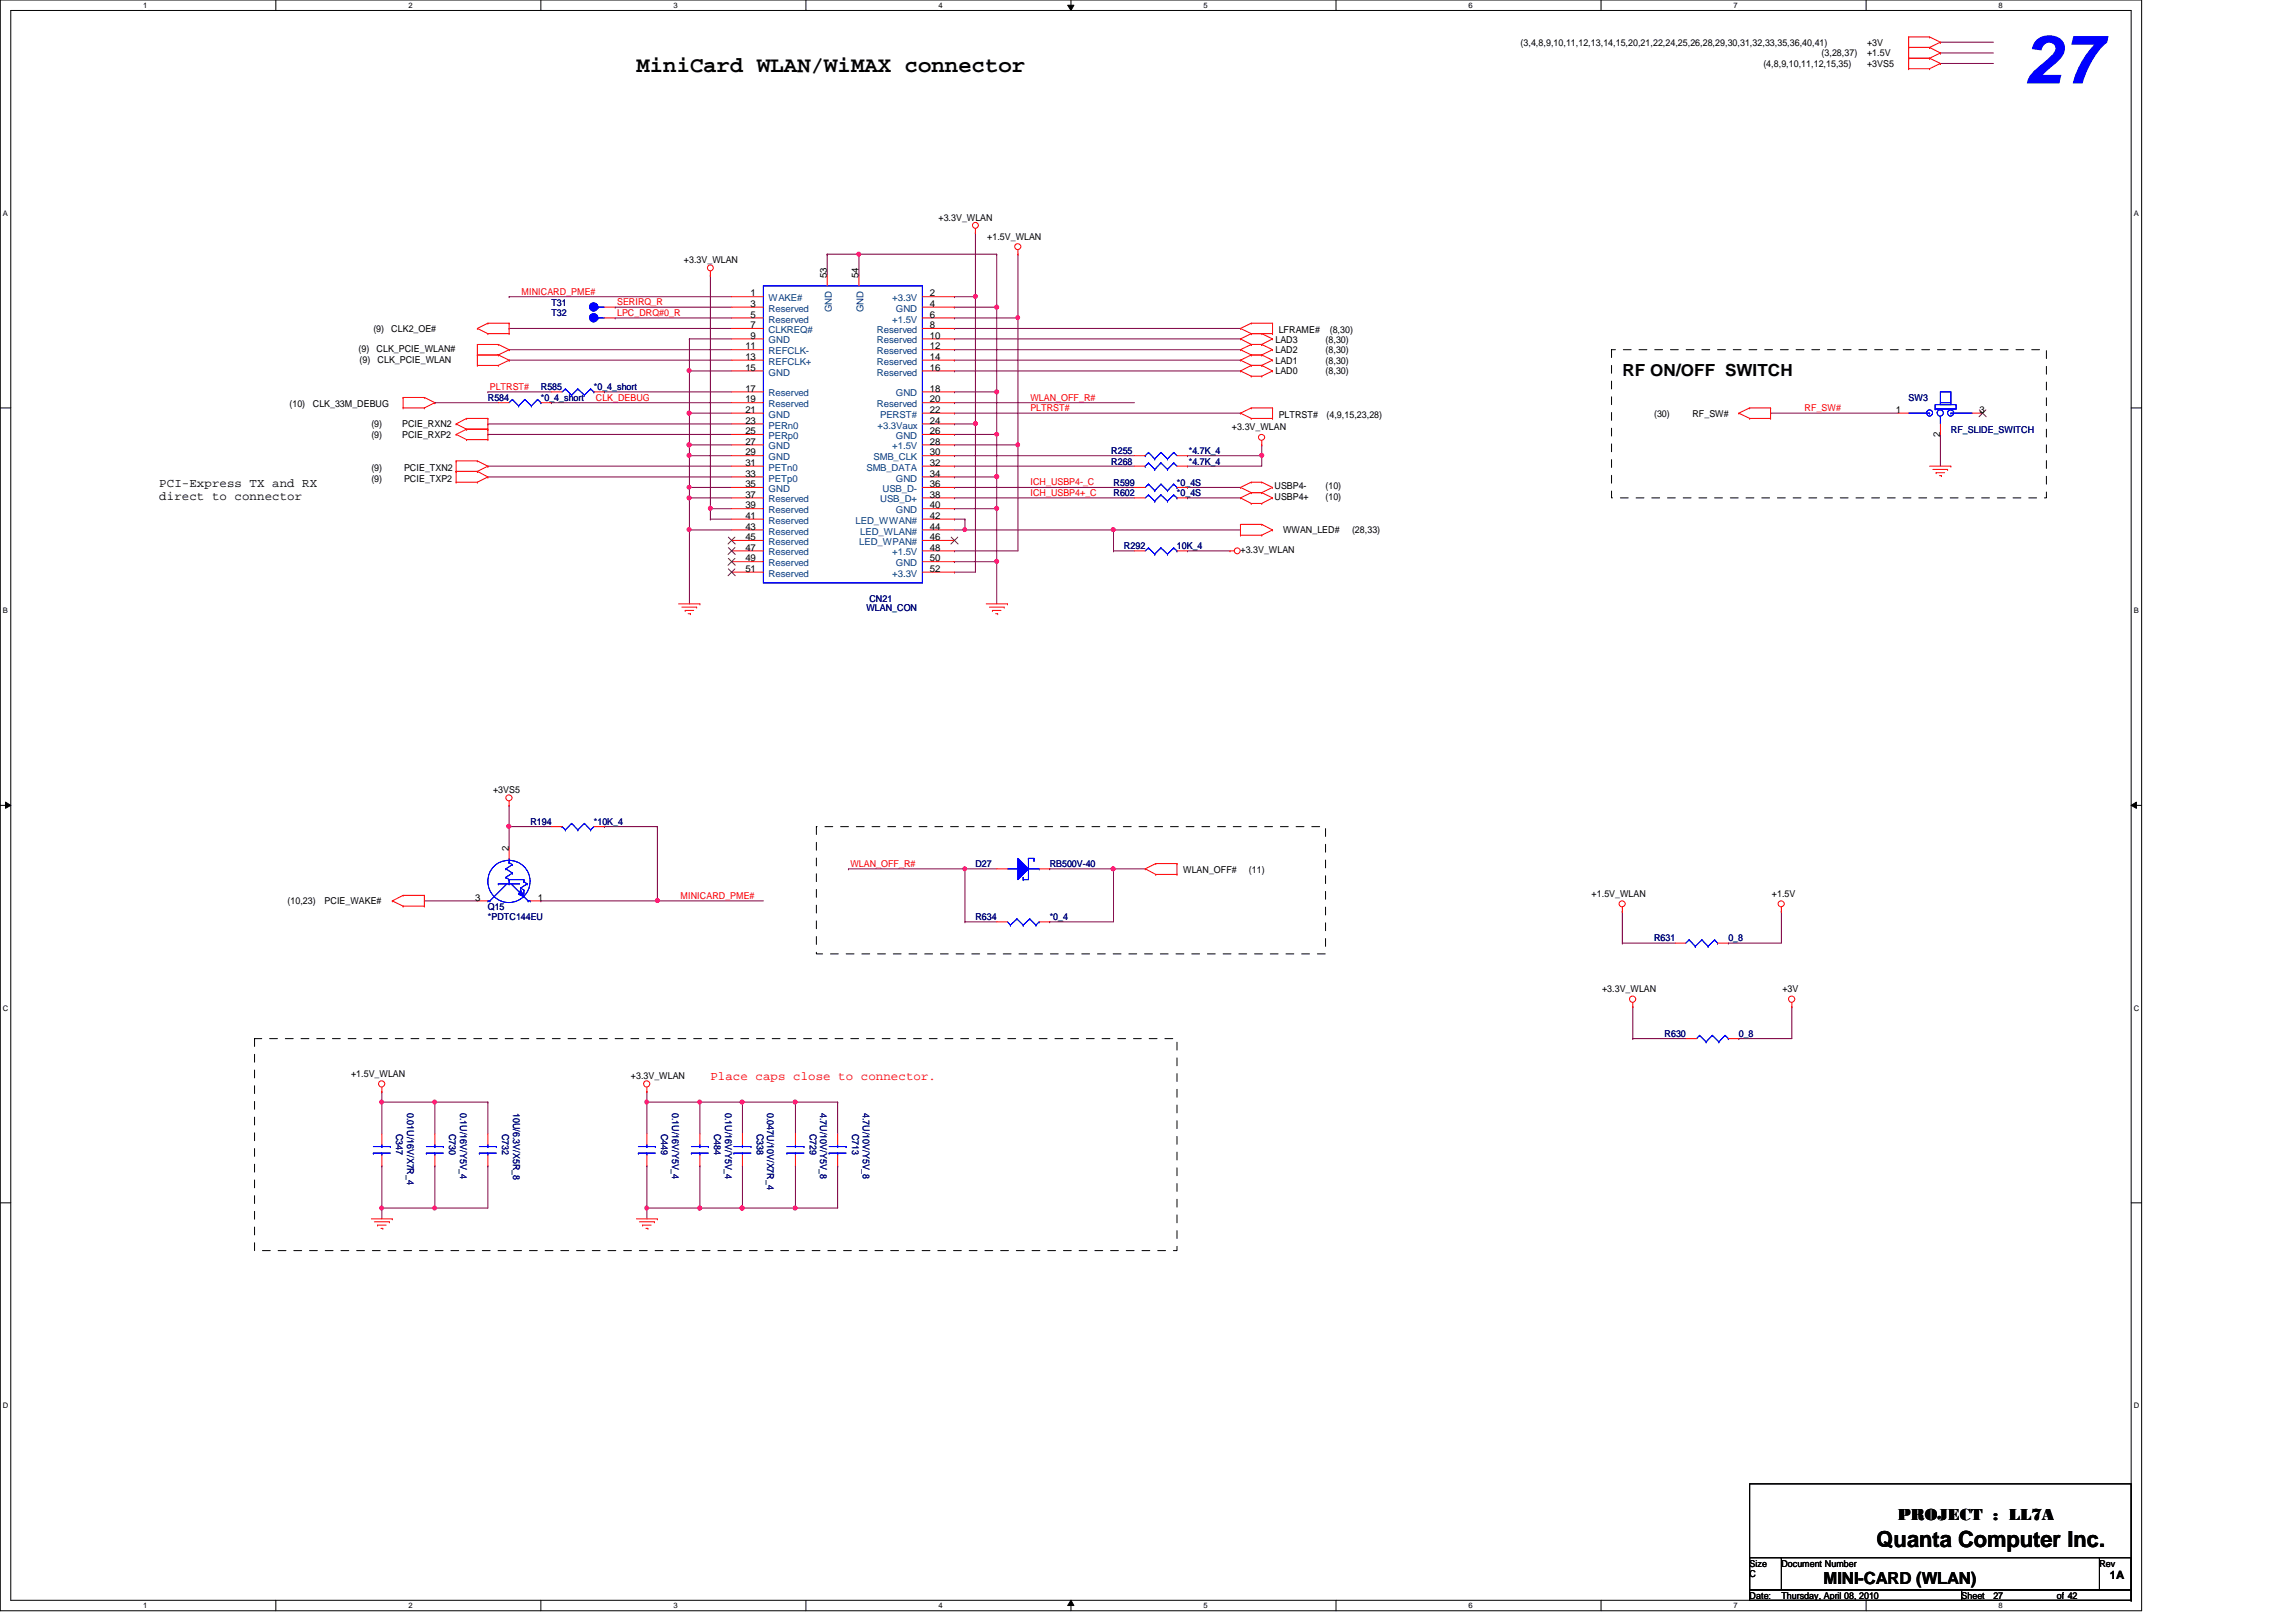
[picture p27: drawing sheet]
<svg xmlns="http://www.w3.org/2000/svg" width="297mm" height="210mm" viewBox="0 0 297 210" stroke-linecap="round" stroke-linejoin="round" font-family="sans-serif">
<defs><g id="words">
<text font-size="8.8" fill="#00f" x="262" y="10.8">27</text>
<g font-size="2.9">
<text x="82.3" y="9.3">MiniCard WLAN/WiMAX connector</text>
<text x="242.8" y="200.2">Quanta Computer Inc.</text>
</g>
<g font-size="2.2">
<text x="209.9" y="48.6">RF ON/OFF SWITCH</text>
<text x="245.5" y="196.7">PROJECT : LL7A</text>
<text x="235.9" y="205">MINI-CARD (WLAN)</text>
</g>
<g font-size="1.6">
<text x="20.6" y="63">PCI-Express TX and RX</text>
<text x="20.6" y="64.7">direct to connector</text>
</g>
<text font-size="1.6" fill="#f00" x="91.9" y="139.8">Place caps close to connector.</text>
<text font-size="1.5" x="273" y="204.3">1A</text>
<g font-size="1.2">
<text x="196.7" y="5.9">(3,4,8,9,10,11,12,13,14,15,20,21,22,24,25,26,28,29,30,31,32,33,35,36,40,41)</text>
<text x="241.6" y="5.9">+3V</text>
<text x="228.1" y="8.7">(4,8,9,10,11,12,15,35)</text>
<text x="235.7" y="7.3">(3,28,37)</text>
<text x="241.6" y="7.3">+1.5V</text>
<text x="241.6" y="8.7">+3VS5</text>
<text x="121.4" y="28.6">+3.3V_WLAN</text>
<text x="88.5" y="34">+3.3V_WLAN</text>
<text x="127.7" y="31">+1.5V_WLAN</text>
<text x="97.1" y="41.1">5</text>
<text x="97.1" y="39.7">3</text>
<text x="97.1" y="38.4">1</text>
<text x="107" y="36" transform="rotate(-90 107 36)">53</text>
<text x="111.1" y="36" transform="rotate(-90 111.1 36)">54</text>
<text x="120.3" y="41.1">6</text>
<text x="120.3" y="39.7">4</text>
<text x="120.3" y="38.4">2</text>
<text x="46.4" y="45.6">(9)</text>
<text x="46.5" y="46.9">(9)</text>
<text x="48.3" y="43">(9)</text>
<text x="48.7" y="45.6">CLK_PCIE_WLAN#</text>
<text x="48.8" y="46.9">CLK_PCIE_WLAN</text>
<text x="50.6" y="43">CLK2_OE#</text>
<text x="96.4" y="48">15</text>
<text x="96.4" y="46.6">13</text>
<text x="96.4" y="45.2">11</text>
<text x="97.1" y="43.8">9</text>
<text x="97.1" y="42.5">7</text>
<text x="120.3" y="48">16</text>
<text x="120.3" y="46.6">14</text>
<text x="120.3" y="45.2">12</text>
<text x="120.3" y="43.8">10</text>
<text x="120.3" y="42.5">8</text>
<text x="165" y="44.3">LAD3</text>
<text x="165" y="45.7">LAD2</text>
<text x="165" y="47.1">LAD1</text>
<text x="165.4" y="43.1">LFRAME#</text>
<text x="171.5" y="44.3">(8,30)</text>
<text x="171.5" y="45.7">(8,30)</text>
<text x="171.5" y="47.1">(8,30)</text>
<text x="172" y="43.1">(8,30)</text>
<text x="37.5" y="52.7">(10)</text>
<text x="40.5" y="52.7">CLK_33M_DEBUG</text>
<text x="96.4" y="53.4">21</text>
<text x="96.4" y="52.1">19</text>
<text x="96.4" y="50.7">17</text>
<text x="120.3" y="53.4">22</text>
<text x="120.3" y="52.1">20</text>
<text x="120.3" y="50.7">18</text>
<text x="165" y="48.4">LAD0</text>
<text x="171.5" y="48.4">(8,30)</text>
<text x="214" y="53.9">(30)</text>
<text x="218.9" y="53.9">RF_SW#</text>
<text x="245.3" y="53.4">1</text>
<text x="256.1" y="53.4">3</text>
<text x="48" y="56.7">(9)</text>
<text x="48" y="55.3">(9)</text>
<text x="52" y="56.7">PCIE_RXP2</text>
<text x="52" y="55.3">PCIE_RXN2</text>
<text x="96.4" y="58.9">29</text>
<text x="96.4" y="57.5">27</text>
<text x="96.4" y="56.2">25</text>
<text x="96.4" y="54.8">23</text>
<text x="120.3" y="58.9">30</text>
<text x="120.3" y="57.5">28</text>
<text x="120.3" y="56.2">26</text>
<text x="120.3" y="54.8">24</text>
<text x="159.4" y="55.7">+3.3V_WLAN</text>
<text x="165.4" y="54.1">PLTRST#</text>
<text x="171.6" y="54.1">(4,9,15,23,28)</text>
<text x="251" y="56.5" transform="rotate(-90 251 56.5)">2</text>
<text x="48" y="62.3">(9)</text>
<text x="48" y="60.9">(9)</text>
<text x="52.3" y="62.3">PCIE_TXP2</text>
<text x="52.3" y="60.9">PCIE_TXN2</text>
<text x="96.4" y="65.8">39</text>
<text x="96.4" y="64.4">37</text>
<text x="96.4" y="63">35</text>
<text x="96.4" y="61.7">33</text>
<text x="96.4" y="60.3">31</text>
<text x="120.3" y="65.8">40</text>
<text x="120.3" y="64.4">38</text>
<text x="120.3" y="63">36</text>
<text x="120.3" y="61.7">34</text>
<text x="120.3" y="60.3">32</text>
<text x="164.9" y="63.2">USBP4-</text>
<text x="164.9" y="64.6">USBP4+</text>
<text x="171.5" y="64.6">(10)</text>
<text x="171.5" y="63.2">(10)</text>
<text x="96.4" y="71.2">47</text>
<text x="96.4" y="69.9">45</text>
<text x="96.4" y="68.5">43</text>
<text x="96.4" y="67.1">41</text>
<text x="120.3" y="71.2">48</text>
<text x="120.3" y="69.9">46</text>
<text x="120.3" y="68.5">44</text>
<text x="120.3" y="67.1">42</text>
<text x="160.5" y="71.6">+3.3V_WLAN</text>
<text x="166" y="69">WWAN_LED#</text>
<text x="174.9" y="69">(28,33)</text>
<text x="96.4" y="74">51</text>
<text x="96.4" y="72.6">49</text>
<text x="120.3" y="74">52</text>
<text x="120.3" y="72.6">50</text>
<text x="63.8" y="102.6">+3VS5</text>
<text x="65.8" y="110.1" transform="rotate(-90 65.8 110.1)">2</text>
<text x="153.1" y="113">WLAN_OFF#</text>
<text x="161.6" y="113">(11)</text>
<text x="37.2" y="117">(10,23)</text>
<text x="42" y="117">PCIE_WAKE#</text>
<text x="61.5" y="116.5">3</text>
<text x="69.6" y="116.5">1</text>
<text x="205.9" y="116.1">+1.5V_WLAN</text>
<text x="229.2" y="116.1">+1.5V</text>
<text x="207.3" y="128.4">+3.3V_WLAN</text>
<text x="230.6" y="128.4">+3V</text>
<text x="45.4" y="139.4">+1.5V_WLAN</text>
<text x="81.6" y="139.7">+3.3V_WLAN</text>
<text x="226.4" y="202.7">Size</text>
<text x="230.5" y="202.7">Document Number</text>
<text x="271.6" y="202.7">Rev</text>
<text x="226.4" y="206.9">Date:</text>
<text x="226.4" y="204.1">C</text>
<text x="230.5" y="206.9">Thursday, April 08, 2010</text>
<text x="253.8" y="206.9">Sheet</text>
<text x="257.9" y="206.9">27</text>
<text x="266.1" y="206.9">of 42</text>
</g>
<g font-size="1.2" fill="#f00">
<text x="67.5" y="38.1">MINICARD_PME#</text>
<text x="79.8" y="39.5">SERIRQ_R</text>
<text x="79.8" y="40.9">LPC_DRQ#0_R</text>
<text x="63.4" y="50.5">PLTRST#</text>
<text x="77.1" y="51.9">CLK_DEBUG</text>
<text x="133.3" y="53.2">PLTRST#</text>
<text x="133.3" y="51.9">WLAN_OFF_R#</text>
<text x="233.5" y="53.2">RF_SW#</text>
<text x="133.3" y="64.2">ICH_USBP4+_C</text>
<text x="133.3" y="62.8">ICH_USBP4-_C</text>
<text x="110" y="112.2">WLAN_OFF_R#</text>
<text x="88.1" y="116.3">MINICARD_PME#</text>
</g>
<g font-size="1.2" fill="#000080">
<text x="71.3" y="40.9">T32</text>
<text x="71.3" y="39.5">T31</text>
<text x="63.1" y="51.9">R584</text>
<text x="70" y="51.9">*0_4_short</text>
<text x="70" y="50.5">R585</text>
<text x="76.8" y="50.5">*0_4_short</text>
<text x="246.9" y="51.9">SW3</text>
<text x="143.8" y="58.7">R255</text>
<text x="153.8" y="58.7">*4.7K_4</text>
<text x="252.4" y="56">RF_SLIDE_SWITCH</text>
<text x="143.8" y="60.1">R268</text>
<text x="144.1" y="62.9">R599</text>
<text x="144.1" y="64.2">R602</text>
<text x="152.3" y="62.9">*0_4S</text>
<text x="152.3" y="64.2">*0_4S</text>
<text x="153.8" y="60.1">*4.7K_4</text>
<text x="145.4" y="71.1">R292</text>
<text x="152.3" y="71.1">10K_4</text>
<text x="112.5" y="77.9">CN21</text>
<text x="112.1" y="79">WLAN_CON</text>
<text x="68.6" y="106.7">R194</text>
<text x="76.8" y="106.7">*10K_4</text>
<text x="126.2" y="112.2">D27</text>
<text x="135.8" y="112.2">RB500V-40</text>
<text x="63.1" y="117.7">Q15</text>
<text x="63.1" y="119.1">*PDTC144EU</text>
<text x="126.2" y="119.1">R634</text>
<text x="135.8" y="119.1">*0_4</text>
<text x="214" y="121.8">R631</text>
<text x="223.6" y="121.8">0_8</text>
<text x="215.3" y="134.2">R630</text>
<text x="225" y="134.2">0_8</text>
<text x="51.3" y="146.7" transform="rotate(90 51.3 146.7)">C347</text>
<text x="52.7" y="144" transform="rotate(90 52.7 144)">0.01U/16V/X7R_4</text>
<text x="58.1" y="146.7" transform="rotate(90 58.1 146.7)">C730</text>
<text x="59.5" y="144" transform="rotate(90 59.5 144)">0.1U/16V/Y5V_4</text>
<text x="65" y="146.7" transform="rotate(90 65 146.7)">C732</text>
<text x="66.4" y="144" transform="rotate(90 66.4 144)">10U/6.3V/X5R_8</text>
<text x="85.6" y="146.7" transform="rotate(90 85.6 146.7)">C449</text>
<text x="86.9" y="144" transform="rotate(90 86.9 144)">0.1U/16V/Y5V_4</text>
<text x="92.4" y="146.7" transform="rotate(90 92.4 146.7)">C484</text>
<text x="93.8" y="144" transform="rotate(90 93.8 144)">0.1U/16V/Y5V_4</text>
<text x="97.9" y="146.7" transform="rotate(90 97.9 146.7)">C338</text>
<text x="99.3" y="144" transform="rotate(90 99.3 144)">0.047U/10V/X7R_4</text>
<text x="104.8" y="146.7" transform="rotate(90 104.8 146.7)">C729</text>
<text x="106.1" y="144" transform="rotate(90 106.1 144)">4.7U/10V/Y5V_8</text>
<text x="110.2" y="146.7" transform="rotate(90 110.2 146.7)">C713</text>
<text x="111.6" y="144" transform="rotate(90 111.6 144)">4.7U/10V/Y5V_8</text>
</g>
<g font-size="1.2" fill="#004080">
<text x="99.4" y="41.7">Reserved</text>
<text x="99.4" y="40.3">Reserved</text>
<text x="99.4" y="39">WAKE#</text>
<text x="107.6" y="40.4" transform="rotate(-90 107.6 40.4)">GND</text>
<text x="111.7" y="40.4" transform="rotate(-90 111.7 40.4)">GND</text>
<text x="115.4" y="41.7">+1.5V</text>
<text x="115.4" y="39">+3.3V</text>
<text x="115.9" y="40.3">GND</text>
<text x="99.4" y="47.2">REFCLK+</text>
<text x="99.4" y="45.8">REFCLK-</text>
<text x="99.4" y="44.4">GND</text>
<text x="99.4" y="43.1">CLKREQ#</text>
<text x="113.5" y="47.2">Reserved</text>
<text x="113.5" y="45.8">Reserved</text>
<text x="113.5" y="44.4">Reserved</text>
<text x="113.5" y="43.1">Reserved</text>
<text x="99.4" y="52.7">Reserved</text>
<text x="99.4" y="51.3">Reserved</text>
<text x="99.4" y="48.6">GND</text>
<text x="113.5" y="52.7">Reserved</text>
<text x="113.5" y="48.6">Reserved</text>
<text x="115.9" y="51.3">GND</text>
<text x="99.4" y="59.6">GND</text>
<text x="99.4" y="58.2">GND</text>
<text x="99.4" y="56.8">PERp0</text>
<text x="99.4" y="55.5">PERn0</text>
<text x="99.4" y="54.1">GND</text>
<text x="113" y="59.6">SMB_CLK</text>
<text x="113.5" y="55.5">+3.3Vaux</text>
<text x="113.9" y="54.1">PERST#</text>
<text x="115.4" y="58.2">+1.5V</text>
<text x="115.9" y="56.8">GND</text>
<text x="99.4" y="65">Reserved</text>
<text x="99.4" y="63.7">GND</text>
<text x="99.4" y="62.3">PETp0</text>
<text x="99.4" y="60.9">PETn0</text>
<text x="112.1" y="60.9">SMB_DATA</text>
<text x="113.9" y="65">USB_D+</text>
<text x="114.2" y="63.7">USB_D-</text>
<text x="115.9" y="62.3">GND</text>
<text x="99.4" y="71.9">Reserved</text>
<text x="99.4" y="70.5">Reserved</text>
<text x="99.4" y="69.2">Reserved</text>
<text x="99.4" y="67.8">Reserved</text>
<text x="99.4" y="66.4">Reserved</text>
<text x="110.7" y="67.8">LED_WWAN#</text>
<text x="111.2" y="70.5">LED_WPAN#</text>
<text x="111.3" y="69.2">LED_WLAN#</text>
<text x="115.4" y="71.9">+1.5V</text>
<text x="115.9" y="66.4">GND</text>
<text x="99.4" y="74.6">Reserved</text>
<text x="99.4" y="73.3">Reserved</text>
<text x="115.4" y="74.6">+3.3V</text>
<text x="115.9" y="73.3">GND</text>
</g>
<g font-size="1">
<text x="18.5" y="1">1</text>
<text x="52.8" y="1">2</text>
<text x="87.1" y="1">3</text>
<text x="121.4" y="1">4</text>
<text x="155.7" y="1">5</text>
<text x="190" y="1">6</text>
<text x="224.3" y="1">7</text>
<text x="258.6" y="1">8</text>
<text x=".4" y="27.9">A</text>
<text x="276.1" y="27.9">A</text>
<text x=".4" y="79.4">B</text>
<text x="276.1" y="79.4">B</text>
<text x=".4" y="130.8">C</text>
<text x="276.1" y="130.8">C</text>
<text x=".4" y="182.2">D</text>
<text x="276.1" y="182.2">D</text>
<text x="18.5" y="208.1">1</text>
<text x="52.8" y="208.1">2</text>
<text x="87.1" y="208.1">3</text>
<text x="121.4" y="208.1">4</text>
<text x="155.7" y="208.1">5</text>
<text x="190" y="208.1">6</text>
<text x="224.3" y="208.1">7</text>
<text x="258.6" y="208.1">8</text>
</g>
</g></defs>
<path d="M0 0h277.1v208.4h-277.1zM1.4 1.4h274.3v205.7h-274.3z" fill="none" stroke="#000" stroke-width=".13"/>
<g fill="#fff">
<path d="M18.5 .1h.6v1.1h-.6z"/>
<path d="M18.5 207.2h.6v1.1h-.6z"/>
</g>
<path d="M35.7 0v1.4M35.7 207.1v1.3" fill="none" stroke="#000" stroke-width=".13"/>
<g fill="#fff">
<path d="M52.8 .1h.6v1.1h-.6z"/>
<path d="M52.8 207.2h.6v1.1h-.6z"/>
</g>
<path d="M70 0v1.4M70 207.1v1.3" fill="none" stroke="#000" stroke-width=".13"/>
<g fill="#fff">
<path d="M87.1 .1h.6v1.1h-.6z"/>
<path d="M87.1 207.2h.6v1.1h-.6z"/>
</g>
<path d="M104.3 0v1.4M104.3 207.1v1.3" fill="none" stroke="#000" stroke-width=".13"/>
<g fill="#fff">
<path d="M121.4 .1h.6v1.1h-.6z"/>
<path d="M121.4 207.2h.6v1.1h-.6z"/>
</g>
<path d="M138.1 .7h.8l-.3 .7zM138.6 0v1.4M138.6 207.1l.3 .7h-.8zM138.6 207.1v1.3" fill="none" stroke="#000" stroke-width=".13"/>
<path d="M138.1 .7h.8l-.3 .7zM138.6 207.1l.3 .7h-.8z" fill="#000"/>
<g fill="#fff">
<path d="M155.7 .1h.5v1.1h-.5z"/>
<path d="M155.7 207.2h.5v1.1h-.5z"/>
</g>
<path d="M172.8 0v1.4M172.8 207.1v1.3" fill="none" stroke="#000" stroke-width=".13"/>
<g fill="#fff">
<path d="M190 .1h.5v1.1h-.5z"/>
<path d="M190 207.2h.5v1.1h-.5z"/>
</g>
<path d="M207.1 0v1.4M207.1 207.1v1.3" fill="none" stroke="#000" stroke-width=".13"/>
<g fill="#fff">
<path d="M224.3 .1h.5v1.1h-.5z"/>
<path d="M224.3 207.2h.5v1.1h-.5z"/>
</g>
<path d="M241.4 0v1.4M241.4 207.1v1.3" fill="none" stroke="#000" stroke-width=".13"/>
<g fill="#fff">
<path d="M258.6 .1h.5v1.1h-.5z"/>
<path d="M258.6 207.2h.5v1.1h-.5z"/>
<path d="M.4 27.1h.6v1.1h-.6z"/>
<path d="M276.1 27.1h.6v1.1h-.6z"/>
<path d="M.4 78.5h.6v1.1h-.6z"/>
<path d="M276.1 78.5h.6v1.1h-.6z"/>
</g>
<path d="M0 52.8h1.4M275.7 52.8h1.4" fill="none" stroke="#000" stroke-width=".13"/>
<g fill="#fff">
<path d="M.4 129.9h.7v1.1h-.7z"/>
<path d="M276.1 129.9h.7v1.1h-.7z"/>
</g>
<path d="M0 104.2h1.4M.7 103.8l.7 .4-.7 .4zM275.7 104.2l.7-.4v.8zM275.7 104.2h1.4" fill="none" stroke="#000" stroke-width=".13"/>
<path d="M.7 103.8l.7 .4-.7 .4zM275.7 104.2l.7-.4v.8z" fill="#000"/>
<g fill="#fff">
<path d="M.4 181.4h.7v1.1h-.7z"/>
<path d="M276.1 181.4h.7v1.1h-.7z"/>
</g>
<path d="M0 155.7h1.4M275.7 155.7h1.4" fill="none" stroke="#000" stroke-width=".13"/>
<g fill="none" stroke="#800040" stroke-width=".13">
<path d="M56.3 52.1h.1M56.3 52.1h8.2M63.1 50.7h.1M63.1 54.9h.1M63.1 50.7h8.2M63.1 54.9h31.6M65.9 42.5h.1M65.9 42.5h28.8M71.3 52.1h.1M71.3 52.1h23.4M78.2 50.7h.1M78.2 50.7h16.5"/>
<path d="M123.5 53.5h.1M123.5 53.5h37M63.1 61.7h.1M63.1 60.3h.1M63.1 61.7h31.6M63.1 60.3h31.6M123.5 72.7h.1M123.5 72.7h5.4M144.1 68.6h.1M144.1 68.6h16.4"/>
</g>
<circle cx="144" cy="68.5" r=".26" fill="#f0f"/>
<circle cx="144" cy="68.5" r=".26" fill="none" stroke="#f0f" stroke-width=".13"/>
<path d="M63.1 56.2h.1M63.1 56.2h31.6M123.5 61.7h.1M123.5 61.7h5.4M128.9 72.7h.1M128.9 72.7v5.4" fill="none" stroke="#800040" stroke-width=".13"/>
<circle cx="128.9" cy="72.6" r=".26" fill="#f0f"/>
<circle cx="128.9" cy="72.6" r=".26" fill="none" stroke="#f0f" stroke-width=".13"/>
<path d="M123.5 38.4h.1M126.2 30.1h.1M126.2 30.1v8.3h-2.7M89.2 48h.1M89.2 48h5.5M89.2 64.4h.1M89.2 64.4v4.2" fill="none" stroke="#800040" stroke-width=".13"/>
<circle cx="89.1" cy="64.4" r=".26" fill="#f0f"/>
<circle cx="89.1" cy="64.4" r=".26" fill="none" stroke="#f0f" stroke-width=".13"/>
<path d="M65.9 46.6h.1M65.9 45.3h.1M65.9 46.6h28.8M65.9 45.3h28.8M89.2 43.9h.1M89.2 43.9v4.1M128.9 65.8h.1M128.9 65.8v6.9" fill="none" stroke="#800040" stroke-width=".13"/>
<circle cx="128.9" cy="65.8" r=".26" fill="#f0f"/>
<circle cx="128.9" cy="65.8" r=".26" fill="none" stroke="#f0f" stroke-width=".13"/>
<path d="M89.2 57.6h.1M89.2 57.6v1.4" fill="none" stroke="#800040" stroke-width=".13"/>
<circle cx="89.1" cy="57.6" r=".26" fill="#f0f"/>
<circle cx="89.1" cy="57.6" r=".26" fill="none" stroke="#f0f" stroke-width=".13"/>
<path d="M131.7 32.9h.1M131.7 32.9v8.2M89.2 59h.1M89.2 59v4.1M89.2 68.6h.1M89.2 68.6h5.5" fill="none" stroke="#800040" stroke-width=".13"/>
<circle cx="89.1" cy="68.5" r=".26" fill="#f0f"/>
<circle cx="89.1" cy="68.5" r=".26" fill="none" stroke="#f0f" stroke-width=".13"/>
<path d="M123.5 39.8h.1M123.5 39.8h5.4M123.5 52.1h.1M123.5 50.7h.1M123.5 52.1h23.3M123.5 50.7h5.4M128.9 50.7h.1M128.9 50.7v5.5" fill="none" stroke="#800040" stroke-width=".13"/>
<circle cx="128.9" cy="50.7" r=".26" fill="#f0f"/>
<circle cx="128.9" cy="50.7" r=".26" fill="none" stroke="#f0f" stroke-width=".13"/>
<path d="M123.5 41.1h.1M123.5 57.6h.1M123.5 41.1h8.2M123.5 57.6h8.2M128.9 56.2h.1M128.9 56.2v5.5M131.7 57.6h.1M131.7 57.6v13.7h-8.2M123.5 71.3h.1M123.5 74h.1M123.5 74h2.7" fill="none" stroke="#800040" stroke-width=".13"/>
<circle cx="128.9" cy="61.7" r=".26" fill="#f0f"/>
<circle cx="128.9" cy="61.7" r=".26" fill="none" stroke="#f0f" stroke-width=".13"/>
<circle cx="128.9" cy="56.2" r=".25" fill="#f0f"/>
<circle cx="128.9" cy="56.2" r=".25" fill="none" stroke="#f0f" stroke-width=".13"/>
<path d="M123.5 56.2h.1M123.5 56.2h5.4M89.2 63.1h.1M89.2 63.1h5.5" fill="none" stroke="#800040" stroke-width=".13"/>
<circle cx="89.2" cy="63" r=".25" fill="#f0f"/>
<circle cx="89.2" cy="63" r=".25" fill="none" stroke="#f0f" stroke-width=".13"/>
<path d="M89.2 59h.1M89.2 59h5.5" fill="none" stroke="#800040" stroke-width=".13"/>
<circle cx="89.1" cy="58.9" r=".26" fill="#f0f"/>
<circle cx="89.1" cy="58.9" r=".26" fill="none" stroke="#f0f" stroke-width=".13"/>
<path d="M89.2 57.6h.1M89.2 53.5h.1M89.2 57.6h5.5M89.2 53.5v4.1M89.2 53.5h5.5M89.2 68.6h.1M89.2 68.6v9.5" fill="none" stroke="#800040" stroke-width=".13"/>
<circle cx="89.1" cy="57.6" r=".26" fill="#f0f"/>
<circle cx="89.1" cy="57.6" r=".26" fill="none" stroke="#f0f" stroke-width=".13"/>
<path d="M65.9 38.4h.1M65.9 38.4h28.8M89.2 43.9h.1M89.2 43.9h5.5M123.5 59h.1M123.5 59h23.3M123.5 60.3h.1M123.5 60.3h23.3M144.1 112.4h.1M144.1 112.4v6.9" fill="none" stroke="#800040" stroke-width=".13"/>
<circle cx="144" cy="112.4" r=".26" fill="#f0f"/>
<circle cx="144" cy="112.4" r=".26" fill="none" stroke="#f0f" stroke-width=".13"/>
<path d="M124.8 112.4h.1M124.8 119.3h.1M124.8 112.4h4.1M124.8 119.3h4.1M124.8 112.4v6.9M135.8 112.4h.1M135.8 112.4h12.4M144.1 112.4h.1" fill="none" stroke="#800040" stroke-width=".13"/>
<path d="M124.6 112.2h.2l.2 .1v.3l-.2 .1-.2-.1z" fill-rule="evenodd" fill="#f0f"/>
<path d="M124.6 112.2h.2l.2 .1v.3l-.2 .1-.2-.1z" fill="none" stroke="#f0f" stroke-width=".13"/>
<path d="M124.8 68.6h.1M124.8 68.6h19.3M144.1 68.6h.1M144.1 71.3h.1M144.1 68.6v2.7M144.1 71.3h2.7M153.6 71.3h.1M153.6 71.3h5.5M109.8 112.4h.1M109.8 112.4h15M135.8 119.3h.1M135.8 119.3h8.3" fill="none" stroke="#800040" stroke-width=".13"/>
<path d="M124.6 68.3h.2l.2 .1v.3l-.2 .1-.2-.1z" fill-rule="evenodd" fill="#f0f"/>
<path d="M124.6 68.3h.2l.2 .1v.3l-.2 .1-.2-.1z" fill="none" stroke="#f0f" stroke-width=".13"/>
<g fill="none" stroke="#800040" stroke-width=".13">
<path d="M123.5 54.9h.1M123.5 54.9h2.7M126.2 54.9h.1M126.2 54.9v19.1M123.5 64.4h.1M123.5 63.1h.1M123.5 65.8h.1M123.5 64.4h23.3M123.5 63.1h23.3M128.9 61.7h.1M128.9 61.7v4.1h-5.4M153.6 63.1h.1"/>
<path d="M153.6 64.4h.1M153.6 64.4h6.9M153.6 63.1h6.9"/>
</g>
<circle cx="128.9" cy="61.7" r=".26" fill="#f0f"/>
<circle cx="128.9" cy="61.7" r=".26" fill="none" stroke="#f0f" stroke-width=".13"/>
<path d="M251 6.9h.1M251 5.5h.1M251 8.2h.1M251 6.9h6.9M251 5.5h6.9M251 8.2h6.9M89.2 64.4h.1M89.2 63.1h.1M89.2 64.4h5.5M89.2 63.1v1.3M85 116.6h.1M85 116.6h13.8" fill="none" stroke="#800040" stroke-width=".13"/>
<circle cx="85" cy="116.5" r=".26" fill="#f0f"/>
<circle cx="85" cy="116.5" r=".26" fill="none" stroke="#f0f" stroke-width=".13"/>
<path d="M54.9 116.6h.1M54.9 116.6h6.9M65.9 107h.1M65.9 107h5.4M65.9 107v2.7M78.2 107h.1M78.2 107h6.8" fill="none" stroke="#800040" stroke-width=".13"/>
<circle cx="65.8" cy="106.9" r=".26" fill="#f0f"/>
<circle cx="65.8" cy="106.9" r=".26" fill="none" stroke="#f0f" stroke-width=".13"/>
<path d="M153.6 59h.1M153.6 59h9.6M163.2 59h.1M163.2 59v1.3M65.9 104.2h.1M65.9 104.2v2.8M70 116.6h.1M85 107h.1M85 107v9.6h-15" fill="none" stroke="#800040" stroke-width=".13"/>
<circle cx="163.2" cy="58.9" r=".26" fill="#f0f"/>
<circle cx="163.2" cy="58.9" r=".26" fill="none" stroke="#f0f" stroke-width=".13"/>
<g fill="none" stroke="#800040" stroke-width=".13">
<path d="M79.6 39.8h.1M79.6 39.8h15.1M79.6 41.1h.1M79.6 41.1h15.1M163.2 57.6h.1M163.2 57.6v1.4M229.1 53.5h.1M229.1 53.5h16.4M251 56.2h.1M251 56.2v4.1M153.6 60.3h.1M153.6 60.3h9.6"/>
<path d="M49.4 150.9h.1M49.4 150.9v5.4M102.9 142.6h.1M102.9 142.6h5.5M108.4 142.6h.1M108.4 142.6v4.1"/>
</g>
<path d="M49.2 156.1h.2l.2 .1-.1 .3-.1 .1-.2-.1z" fill-rule="evenodd" fill="#f0f"/>
<path d="M49.2 156.1h.2l.2 .1-.1 .3-.1 .1-.2-.1z" fill="none" stroke="#f0f" stroke-width=".13"/>
<path d="M56.3 150.9h.1M56.3 142.6h.1M56.3 142.6v4.1M56.3 150.9v5.4M83.7 156.3h.1M83.7 156.3v1.4M83.7 156.3h6.8M96.1 156.3h.1M96.1 156.3h6.8" fill="none" stroke="#800040" stroke-width=".13"/>
<path d="M90.4 156.1h.1l.2 .1v.3l-.2 .1-.1-.1z" fill-rule="evenodd" fill="#f0f"/>
<path d="M90.4 156.1h.1l.2 .1v.3l-.2 .1-.1-.1z" fill="none" stroke="#f0f" stroke-width=".13"/>
<path d="M83.5 156.1h.1l.3 .1-.1 .3-.2 .1-.1-.1z" fill-rule="evenodd" fill="#f0f"/>
<path d="M83.5 156.1h.1l.3 .1-.1 .3-.2 .1-.1-.1z" fill="none" stroke="#f0f" stroke-width=".13"/>
<path d="M90.5 156.3h.1M90.5 156.3h5.6" fill="none" stroke="#800040" stroke-width=".13"/>
<circle cx="96" cy="156.3" r=".26" fill="#f0f"/>
<circle cx="96" cy="156.3" r=".26" fill="none" stroke="#f0f" stroke-width=".13"/>
<path d="M90.4 156.1h.1l.2 .1v.3l-.2 .1-.1-.1z" fill-rule="evenodd" fill="#f0f"/>
<path d="M90.4 156.1h.1l.2 .1v.3l-.2 .1-.1-.1z" fill="none" stroke="#f0f" stroke-width=".13"/>
<path d="M83.7 142.6h.1M83.7 141.3h.1M83.7 141.3v5.4M90.5 142.6h.1M90.5 142.6v4.1M96.1 142.6h.1M96.1 150.9h.1M96.1 142.6v4.1M96.1 150.9v5.4" fill="none" stroke="#800040" stroke-width=".13"/>
<circle cx="96" cy="156.3" r=".26" fill="#f0f"/>
<circle cx="96" cy="156.3" r=".26" fill="none" stroke="#f0f" stroke-width=".13"/>
<path d="M96.1 142.6h.1M96.1 142.6h6.8" fill="none" stroke="#800040" stroke-width=".13"/>
<circle cx="102.9" cy="142.6" r=".26" fill="#f0f"/>
<circle cx="102.9" cy="142.6" r=".26" fill="none" stroke="#f0f" stroke-width=".13"/>
<circle cx="96" cy="142.6" r=".26" fill="#f0f"/>
<circle cx="96" cy="142.6" r=".26" fill="none" stroke="#f0f" stroke-width=".13"/>
<path d="M83.7 142.6h.1M83.7 142.6h6.8" fill="none" stroke="#800040" stroke-width=".13"/>
<path d="M90.4 142.4h.1l.2 .1v.3l-.2 .1-.1-.1z" fill-rule="evenodd" fill="#f0f"/>
<path d="M90.4 142.4h.1l.2 .1v.3l-.2 .1-.1-.1z" fill="none" stroke="#f0f" stroke-width=".13"/>
<path d="M83.5 142.4h.1l.3 .1-.1 .3-.2 .1-.1-.1z" fill-rule="evenodd" fill="#f0f"/>
<path d="M83.5 142.4h.1l.3 .1-.1 .3-.2 .1-.1-.1z" fill="none" stroke="#f0f" stroke-width=".13"/>
<g fill="none" stroke="#800040" stroke-width=".13">
<path d="M49.4 141.3h.1M49.4 142.6h.1M49.4 156.3h.1M49.4 141.3v5.4M49.4 156.3v1.4M83.7 150.9h.1M83.7 150.9v5.4M90.5 150.9h.1M90.5 142.6h.1M90.5 150.9v5.4M90.5 142.6h5.6M102.9 142.6h.1"/>
<path d="M102.9 156.3h.1M102.9 150.9h.1M102.9 142.6v4.1M102.9 150.9v5.4M108.4 150.9h.1M108.4 150.9v5.4h-5.5"/>
</g>
<circle cx="102.9" cy="156.3" r=".26" fill="#f0f"/>
<circle cx="102.9" cy="156.3" r=".26" fill="none" stroke="#f0f" stroke-width=".13"/>
<path d="M209.9 117.9h.1M209.9 117.9v4.1M230.5 117.9h.1M230.5 117.9v4.1h-6.9M209.9 122h.1M209.9 122h6.8M223.6 122h.1M49.4 156.3h.1M49.4 142.6h.1M49.4 156.3h6.9M49.4 142.6h6.9" fill="none" stroke="#800040" stroke-width=".13"/>
<path d="M49.2 142.4h.2l.2 .1-.1 .3-.1 .1-.2-.1z" fill-rule="evenodd" fill="#f0f"/>
<path d="M49.2 142.4h.2l.2 .1-.1 .3-.1 .1-.2-.1z" fill="none" stroke="#f0f" stroke-width=".13"/>
<path d="M56.3 142.6h.1M56.3 142.6h6.8M63.1 142.6h.1M63.1 142.6v4.1" fill="none" stroke="#800040" stroke-width=".13"/>
<path d="M56.1 142.4h.1l.2 .1v.3l-.2 .1-.1-.1z" fill-rule="evenodd" fill="#f0f"/>
<path d="M56.1 142.4h.1l.2 .1v.3l-.2 .1-.1-.1z" fill="none" stroke="#f0f" stroke-width=".13"/>
<path d="M56.3 156.3h.1M63.1 150.9h.1M63.1 150.9v5.4h-6.8" fill="none" stroke="#800040" stroke-width=".13"/>
<path d="M56.1 156.1h.1l.2 .1v.3l-.2 .1-.1-.1z" fill-rule="evenodd" fill="#f0f"/>
<path d="M56.1 156.1h.1l.2 .1v.3l-.2 .1-.1-.1z" fill="none" stroke="#f0f" stroke-width=".13"/>
<g fill="none" stroke="#800040" stroke-width=".13">
<path d="M91.9 35.6h.1M91.9 35.6v31.6M91.9 67.2h.1M91.9 65.8h.1M91.9 67.2h2.8M91.9 65.8h2.8M211.2 134.4h.1M211.2 130.3h.1M211.2 134.4h6.9M211.2 130.3v4.1M225 134.4h.1M231.8 130.3h.1"/>
<path d="M231.8 130.3v4.1h-6.8"/>
</g>
<circle cx="91.9" cy="65.8" r=".26" fill="#f0f"/>
<circle cx="91.9" cy="65.8" r=".26" fill="none" stroke="#f0f" stroke-width=".13"/>
<path d="M89.2 53.5h.1M89.2 48v5.5" fill="none" stroke="#800040" stroke-width=".13"/>
<circle cx="89.1" cy="48" r=".26" fill="#f0f"/>
<circle cx="89.1" cy="48" r=".26" fill="none" stroke="#f0f" stroke-width=".13"/>
<circle cx="89.1" cy="53.5" r=".26" fill="#f0f"/>
<circle cx="89.1" cy="53.5" r=".26" fill="none" stroke="#f0f" stroke-width=".13"/>
<g fill="none" stroke="#800040" stroke-width=".13">
<path d="M126.2 38.4h.1M126.2 38.4v16.5M123.5 46.6h.1M123.5 42.5h.1M123.5 48h.1M123.5 43.9h.1M123.5 45.3h.1M123.5 46.6h37M123.5 42.5h37M123.5 48h37M123.5 43.9h37M123.5 45.3h37"/>
<path d="M123.5 67.2h.1M123.5 67.2h1.3M123.5 68.6h1.3M124.8 67.2h.1M124.8 68.6h.1M124.8 67.2v1.4"/>
</g>
<circle cx="126.2" cy="54.8" r=".26" fill="#f0f"/>
<circle cx="126.2" cy="54.8" r=".26" fill="none" stroke="#f0f" stroke-width=".13"/>
<circle cx="126.2" cy="38.4" r=".26" fill="#f0f"/>
<circle cx="126.2" cy="38.4" r=".26" fill="none" stroke="#f0f" stroke-width=".13"/>
<path d="M128.9 39.8h.1M128.9 39.8v10.9" fill="none" stroke="#800040" stroke-width=".13"/>
<circle cx="128.9" cy="39.8" r=".26" fill="#f0f"/>
<circle cx="128.9" cy="39.8" r=".26" fill="none" stroke="#f0f" stroke-width=".13"/>
<path d="M131.7 41.1h.1M131.7 41.1v16.5" fill="none" stroke="#800040" stroke-width=".13"/>
<path d="M131.5 57.4l.2-.1 .2 .1-.1 .3-.1 .1-.2-.1z" fill-rule="evenodd" fill="#f0f"/>
<path d="M131.5 57.4l.2-.1 .2 .1-.1 .3-.1 .1-.2-.1z" fill="none" stroke="#f0f" stroke-width=".13"/>
<path d="M131.5 40.9h.2l.2 .1-.1 .3-.1 .1-.2-.1z" fill-rule="evenodd" fill="#f0f"/>
<path d="M131.5 40.9h.2l.2 .1-.1 .3-.1 .1-.2-.1z" fill="none" stroke="#f0f" stroke-width=".13"/>
<path d="M107 32.9h.1M107 32.9v2.7M107 32.9h21.9M111.1 32.9h.1M111.1 32.9v2.7M128.9 32.9h.1" fill="none" stroke="#800040" stroke-width=".13"/>
<path d="M110.9 32.7l.2-.1 .2 .2v.3h-.2h-.2z" fill-rule="evenodd" fill="#f0f"/>
<path d="M110.9 32.7l.2-.1 .2 .2v.3h-.2h-.2z" fill="none" stroke="#f0f" stroke-width=".13"/>
<path d="M128.9 39.8h.1M128.9 32.9v6.9" fill="none" stroke="#800040" stroke-width=".13"/>
<g fill="none" stroke="#f00" stroke-width=".13">
<path d="M246.9 7.5h.1M246.9 6.1h.1M246.9 4.8h.1M246.9 8.9h.1M246.9 6.1h2.7M246.9 7.5h2.7M246.9 4.8v4.1M246.9 4.8h2.7M246.9 8.9h2.7M249.6 6.1h.1M249.6 7.5h.1M249.6 4.8h.1"/>
<path d="M249.6 8.9h.1M249.6 6.1l1.4 .8M249.6 4.8l1.4 .7M249.6 7.5l1.4 .7M251 6.9h.1M251 5.5h.1M251 8.2h.1M251 6.9l-1.4 .6M251 5.5l-1.4 .6M251 8.2l-1.4 .7M91.9 35.6h.1M91.9 35.1v.5"/>
<path d="M94.7 39.8h4.1M94.7 38.4h4.1M107 35.6v1.4M111.1 35.6v1.4M119.3 39.8h4.2M119.3 38.4h4.2M126.2 30.1h.1M126.2 29.6v.5M131.7 32.9h.1M131.7 32.3v.6M52.2 52.8h.1M52.2 51.4h.1"/>
<path d="M52.2 52.8h2.7M52.2 51.4v1.4M52.2 51.4h2.7M54.9 52.8h.1M54.9 51.4h.1M54.9 51.4l1.4 .7M56.3 52.1h.1M56.3 52.1l-1.4 .7M59 59.6h.1M59 56.2h.1M59 54.9h.1M59 59.6v2.8"/>
<path d="M59 59.6h2.8M59 56.2l1.4 .7M59 54.9l1.4 .6M60.4 55.5h.1M60.4 56.9h.1M60.4 54.1h.1M60.4 55.5l-1.4 .7M60.4 55.5h2.7M60.4 56.9h2.7M60.4 54.1l-1.4 .8M60.4 54.1h2.7M61.8 42.5h.1"/>
<path d="M61.8 59.6h.1M61.8 45.9h.1M61.8 44.6h.1M61.8 47.3h.1M61.8 42.5l1.3 .7M61.8 59.6l1.3 .7M61.8 44.6h2.7M61.8 45.9h2.7M61.8 44.6v2.7M61.8 47.3h2.7M63.1 41.8h.1M63.1 43.2h.1"/>
<path d="M63.1 55.5h.1M63.1 56.9h.1M63.1 54.1h.1M63.1 41.8l-1.3 .7M63.1 41.8h2.8M63.1 43.2h2.8M63.1 54.1v2.8M64.5 44.6h.1M64.5 45.9h.1M64.5 47.3h.1M64.5 44.6l1.4 .7M64.5 45.9l1.4 .7"/>
<path d="M64.5 52.1h1.4M65.9 41.8h.1M65.9 43.2h.1M65.9 45.3h.1M65.9 46.6h.1M65.9 41.8v1.4M65.9 45.3l-1.4 .6M65.9 46.6l-1.4 .7M70 52.1h1.3M94.7 59h4.1M94.7 57.6h4.1M94.7 56.2h4.1"/>
<path d="M94.7 54.9h4.1M94.7 53.5h4.1M94.7 52.1h4.1M94.7 50.7h4.1M94.7 48h4.1M94.7 46.6h4.1M94.7 45.3h4.1M94.7 43.9h4.1M94.7 42.5h4.1M94.7 41.1h4.1M119.3 59h4.2M119.3 57.6h4.2"/>
<path d="M119.3 56.2h4.2M119.3 54.9h4.2M119.3 53.5h4.2M119.3 52.1h4.2M119.3 50.7h4.2M119.3 48h4.2M119.3 46.6h4.2M119.3 45.3h4.2M119.3 43.9h4.2M119.3 42.5h4.2M119.3 41.1h4.2M160.5 53.5h.1"/>
<path d="M160.5 43.9h.1M160.5 45.3h.1M160.5 46.6h.1M160.5 42.5h.1M160.5 48h.1M160.5 53.5l1.4 .6M160.5 43.9l1.4 .7M160.5 45.3l1.4 .6M160.5 46.6l1.4 .7M160.5 42.5l1.4 .7M160.5 48l1.4 .7M161.9 54.1h.1"/>
<path d="M161.9 52.8h.1M161.9 43.2h.1M161.9 44.6h.1M161.9 45.9h.1M161.9 47.3h.1M161.9 41.8h.1M161.9 48.7h.1M161.9 41.8h2.7M161.9 43.2h2.7M161.9 52.8h2.7M161.9 54.1h2.7M161.9 52.8l-1.4 .7"/>
<path d="M161.9 44.6h1.3M161.9 45.9h1.3M161.9 47.3h1.3M161.9 43.2l-1.4 .7M161.9 44.6l-1.4 .7M161.9 45.9l-1.4 .7M161.9 41.8l-1.4 .7M161.9 47.3l-1.4 .7M161.9 48.7h1.3M163.2 43.2h.1M163.2 44.6h.1M163.2 45.9h.1"/>
<path d="M163.2 47.3h.1M163.2 48.7h.1M163.2 57.6h.1M163.2 43.2l1.4 .7M163.2 44.6l1.4 .7M163.2 45.9l1.4 .7M163.2 47.3l1.4 .7M163.2 57v.6M164.6 54.1h.1M164.6 52.8h.1M164.6 43.9h.1M164.6 45.3h.1"/>
<path d="M164.6 46.6h.1M164.6 43.2h.1M164.6 41.8h.1M164.6 48h.1M164.6 41.8v1.4M164.6 52.8v1.3M164.6 43.9l-1.4 .7M164.6 45.3l-1.4 .6M164.6 46.6l-1.4 .7M164.6 48l-1.4 .7M225 53.5h.1M225 53.5l1.4 .6"/>
<path d="M226.4 52.8h.1M226.4 54.1h.1M226.4 52.8h2.7M226.4 54.1h2.7M226.4 52.8l-1.4 .7M229.1 54.1h.1M229.1 52.8h.1M229.1 52.8v1.3M59 62.4h.1M59 61h.1M59 61h2.8M59 62.4h2.8"/>
<path d="M61.8 61h.1M61.8 62.4h.1M61.8 61l1.3 .7M63.1 61.7h.1M63.1 60.3h.1M63.1 61.7l-1.3 .7M63.1 60.3l-1.3 .7M87.8 78.1h2.7M88.2 78.6h1.9M88.6 79h.1M88.6 79h1.1M89 79.4h.3"/>
<path d="M89.3 79.4h.1M90.1 78.6h.1M90.5 78.1h.1M94.7 60.3h4.1M94.7 71.3h4.1M94.7 74h4.1M94.7 72.7h4.1M94.7 69.9h4.1M94.7 68.6h4.1M94.7 67.2h4.1M94.7 65.8h4.1M94.7 64.4h4.1"/>
<path d="M94.7 63.1h4.1M94.7 61.7h4.1M119.3 60.3h4.2M119.3 71.3h4.2M119.3 74h4.2M119.3 72.7h4.2M119.3 69.9h4.2M119.3 68.6h4.2M119.3 67.2h4.2M119.3 65.8h4.2M119.3 64.4h4.2M119.3 63.1h4.2"/>
<path d="M119.3 61.7h4.2M127.6 78.1h2.7M128 78.6h1.9M128.4 79h.1M128.4 79h1.1M128.8 79.4h.3M129.1 79.4h.1M129.9 78.6h.1M130.3 78.1h.1M146.8 60.3h1.4M146.8 71.3h1.4M152.3 60.3h1.3"/>
<path d="M152.3 71.3h1.3M159.1 71.3h.1M159.1 71.3h.6M160.5 67.9h.1M160.5 69.3h.1M160.5 63.1h.1M160.5 64.4h.1M160.5 67.9h2.7M160.5 67.9v1.4M160.5 69.3h2.7M160.5 63.1l1.4 .7M160.5 64.4l1.4 .8"/>
<path d="M161.9 63.8h.1M161.9 62.4h.1M161.9 65.2h.1M161.9 62.4h1.3M161.9 63.8h1.3M161.9 62.4l-1.4 .7M161.9 65.2h1.3M161.9 63.8l-1.4 .6M163.2 67.9h.1M163.2 69.3h.1M163.2 63.8h.1M163.2 62.4h.1"/>
<path d="M163.2 65.2h.1M163.2 67.9l1.4 .7M163.2 62.4l1.4 .7M163.2 63.8l1.4 .6M164.6 68.6h.1M164.6 63.1h.1M164.6 64.4h.1M164.6 68.6l-1.4 .7M164.6 63.1l-1.4 .7M164.6 64.4l-1.4 .8M249.6 60.3h2.8M250.1 60.7h1.9"/>
<path d="M250.5 61.2h.1M250.5 61.2h1.1M250.9 61.6h.3M251.2 61.6h.1M252 60.7h.1M252.4 60.3h.1M50.8 116.6h.1M50.8 116.6l1.4 .7M52.2 115.9h.1M52.2 117.3h.1M52.2 115.9h2.7M52.2 115.9l-1.4 .7"/>
<path d="M52.2 117.3h2.7M54.9 117.3h.1M54.9 115.9h.1M54.9 115.9v1.4M65.9 104.2h.1M65.9 103.7v.5M148.2 112.4h.1M148.2 112.4l1.3 .8M149.5 113.2h.1M149.5 111.8h.1M149.5 113.2h2.8M149.5 111.8h2.8"/>
<path d="M149.5 111.8l-1.3 .6M152.3 113.2h.1M152.3 111.8h.1M152.3 111.8v1.4M209.9 117.9h.1M209.9 117.4v.5M230.5 117.9h.1M230.5 117.4v.5M211.2 130.3h.1M211.2 129.8v.5M216.7 122h1.4M218.1 134.4h1.4"/>
<path d="M222.2 122h1.4M223.6 134.4h1.4M231.8 130.3h.1M231.8 129.8v.5M48 157.7h2.8M48.4 158.1h2M48.8 158.5h.1M48.8 158.5h1.1M49.3 159h.2M49.4 141.3h.1M49.4 140.7v.6M49.5 159h.1"/>
<path d="M50.4 158.1h.1M50.8 157.7h.1M56.3 146.7v1.4M56.3 149.5v1.4M82.3 157.7h2.7M82.7 158.1h2M83.1 158.5h.1M83.1 158.5h1.1M83.6 159h.2M83.7 141.3h.1M83.7 140.7v.6M83.8 159h.1"/>
<path d="M84.7 158.1h.1M85 157.7h.1M96.1 146.7v1.4M96.1 149.5v1.4M102.9 146.7v1.4M102.9 149.5v1.4"/>
<circle cx="91.9" cy="34.7" r=".38"/>
<circle cx="126.2" cy="29.2" r=".38"/>
<circle cx="131.7" cy="31.9" r=".39"/>
<circle cx="163.2" cy="56.6" r=".39"/>
<circle cx="160.1" cy="71.3" r=".38"/>
<circle cx="65.9" cy="103.2" r=".39"/>
<circle cx="209.9" cy="117" r=".39"/>
<circle cx="230.4" cy="117" r=".39"/>
<circle cx="211.2" cy="129.3" r=".4"/>
<circle cx="231.8" cy="129.3" r=".4"/>
<circle cx="49.4" cy="140.3" r=".4"/>
<circle cx="83.7" cy="140.3" r=".4"/>
</g>
<path d="M226.4 192h49.3v13.7h-49.3zM226.4 205.7h49.3v1.4h-49.3zM226.4 201.6h49.3v4.1h-49.3zM230.5 201.6h.1M230.5 201.6v4.1M253.8 205.7h.1M253.8 205.7v1.4M271.6 201.6h.1M271.6 201.6v4.1M275.7 207.1h.1M275.7 205.7v1.4" fill="none" stroke="#000" stroke-width=".13"/>
<path d="M208.5 45.3h56.2v19.1h-56.2zM105.6 107h65.9v16.4h-65.9zM32.9 134.4h119.4v27.4h-119.4z" fill="none" stroke="#000" stroke-width=".13" stroke-dasharray="1 1 1 1 1 1 1 1"/>
<g fill="none" stroke="#00f" stroke-width=".13">
<path d="M98.8 37h20.5v38.4h-20.5zM66.3 51.7h.1M66.3 51.7l-.4 .4M66.3 51.7l.8 .8M67.1 52.5h.1M67.9 51.7h.1M67.9 51.7l-.8 .8M67.9 51.7l.8 .8M68.7 52.5h.1M69.6 51.7h.1M69.6 51.7l-.9 .8M69.6 51.7l.4 .4"/>
<path d="M70 52.1h.1M148.6 59.9h.1M148.6 59.9l.8 .8M148.6 59.9l-.4 .4M150.2 59.9h.1M150.2 59.9l.8 .8M150.2 59.9l-.8 .8M151.8 59.9h.1M151.8 59.9l.5 .4M151.8 59.9l-.8 .8M148.2 60.3h.1M148.6 70.9h.1"/>
<path d="M148.6 70.9l-.4 .4M148.6 70.9l.8 .8M149.4 60.7h.1M149.4 71.7h.1M150.2 70.9h.1M150.2 70.9l-.8 .8M150.2 70.9l.8 .8M151 60.7h.1M151 71.7h.1M151.8 70.9h.1M151.8 70.9l-.8 .8M151.8 70.9l.5 .4"/>
<path d="M152.3 71.3h.1M218.5 121.6h.1M218.5 121.6l-.4 .4M218.5 121.6l.8 .9M219.3 122.5h.1M219.9 134h.1M219.9 134l-.4 .4M219.9 134l.8 .8M220.2 121.6h.1M220.2 121.6l-.9 .9M220.2 121.6l.8 .9M220.7 134.8h.1"/>
<path d="M221 122.5h.1M221.5 134h.1M221.5 134l-.8 .8M221.5 134l.9 .8M221.8 121.6h.1M221.8 121.6l-.8 .9M221.8 121.6l.4 .4M222.2 122h.1M222.4 134.8h.1M223.2 134h.1M223.2 134l-.8 .8M223.2 134l.4 .4"/>
<path d="M223.6 134.4h.1M55.2 149.2h.1M55.2 149.2h2.2M55.2 148.4h2.2M56.3 148.4h.1M56.3 149.2h.1M56.3 148.1v.3M56.3 149.2v.3M57.4 148.4h.1M95 149.2h.1M95 149.2h2.2M95 148.4h2.2"/>
<path d="M96.1 148.4h.1M96.1 149.2h.1M96.1 148.1v.3M96.1 149.2v.3M97.2 148.4h.1M101.8 149.2h.1M101.8 149.2h2.2M101.8 148.4h2.2M102.9 149.2h.1M102.9 148.4h.1M102.9 148.1v.3M102.9 149.2v.3"/>
<path d="M104 148.4h.1"/>
</g>
<path d="M94.2 73.6l.9 .9M94.2 72.3l.9 .9M94.2 70.9l.9 .9M94.2 69.5l.9 .9M95.1 73.6l-.9 .9M95.1 72.3l-.9 .9M95.1 70.9l-.9 .9M95.1 69.5l-.9 .9M123.1 69.5l.8 .9M123.9 69.5l-.9 .9" fill="none" stroke="#804000" stroke-width=".13"/>
<path d="M67.3 115.2l.5 .8-.7-.3z" fill="#00f"/>
<g fill="none" stroke="#00f" stroke-width=".13">
<path d="M63.1 116.6h.1M63.1 116.6h.3M63.4 116.6h.1M64.5 114.4h.1M64.5 114.4h2.7M65.4 112.4h.1M65.4 113.5h.1M65.4 112.4l.9 .6M65.4 113.5l.5 .3M65.6 114.4l-2.2 2.2M65.9 111.6h.1M65.9 113.8h.1"/>
<path d="M65.9 114.4h.1M65.9 111.1v.5M65.9 113.8v.6M65.9 111.6l.4 .3M65.9 113.8h1.9M66.1 114.4l1.1 1.1M66.3 111.9h.1M66.3 113h.1M66.3 111.9l-.9 .5M66.3 113l-.9 .5M67.2 115.5h.1M67.3 115.2l.5 .8-.7-.3z"/>
<path d="M67.3 114.9h.1M67.3 114.9l.5 .3M67.8 113.8h.1M67.8 114.1h.1M67.8 115.2h.1M67.8 116h.1M67.8 116l.5 .6M67.8 113.8v.3M67.8 115.2v.8M67.8 114.1l.4 .3M68.2 114.4h.1M68.2 114.4l-.9 .5"/>
<path d="M68.3 116.6h.1M68.3 116.6h.3M68.6 116.6h.1"/>
<circle cx="65.8" cy="114.1" r="2.74"/>
</g>
<path d="M67.3 115.2l.5 .8-.7-.3z" fill="#00f"/>
<g fill="none" stroke="#00f" stroke-width=".13">
<path d="M148.2 59h.1M148.6 58.5h.1M148.6 58.5l.8 .9M148.6 58.5l-.4 .5M149.4 59.4h.1M150.2 58.5h.1M150.2 58.5l.8 .9M150.2 58.5l-.8 .9M151 59.4h.1M151.8 58.5h.1M151.8 58.5l.5 .5M151.8 58.5l-.8 .9"/>
<path d="M63.1 116.6h.1M63.1 116.6h.3M63.4 116.6h.1M64.5 114.4h.1M64.5 114.4h2.7M65.4 112.4h.1M65.4 113.5h.1M65.4 112.4l.9 .6M65.4 113.5l.5 .3M65.6 114.4l-2.2 2.2M65.9 111.6h.1M65.9 113.8h.1"/>
<path d="M65.9 114.4h.1M65.9 111.1v.5M65.9 113.8v.6M65.9 111.6l.4 .3M65.9 113.8h1.9M66.1 114.4l1.1 1.1M66.3 111.9h.1M66.3 113h.1M66.3 111.9l-.9 .5M66.3 113l-.9 .5M67.2 115.5h.1M67.3 115.2l.5 .8-.7-.3z"/>
<path d="M67.3 114.9h.1M67.3 114.9l.5 .3M67.8 113.8h.1M67.8 114.1h.1M67.8 115.2h.1M67.8 116h.1M67.8 116l.5 .6M67.8 113.8v.3M67.8 115.2v.8M67.8 114.1l.4 .3M68.2 114.4h.1M68.2 114.4l-.9 .5"/>
<path d="M68.3 116.6h.1M68.3 116.6h.3M68.6 116.6h.1M72.7 107h.1M72.7 107l.4 .4M73.1 107.4h.1M74 106.6h.1M74 106.6l.8 .8M74 106.6l-.9 .8M74.8 107.4h.1M75.6 106.6h.1M75.6 106.6l.8 .8"/>
<path d="M75.6 106.6l-.8 .8M76.4 107.4h.1M76.8 107l-.4 .4"/>
<circle cx="65.8" cy="114.1" r="2.74"/>
</g>
<path d="M146.8 59h1.4M152.3 59h1.3M61.8 116.6h1.3M65.9 109.7v1.4M68.6 116.6h1.4M71.3 107h1.4M76.8 107h1.4" fill="none" stroke="#f00" stroke-width=".13"/>
<circle cx="76.8" cy="41.1" r=".54" fill="#00f"/>
<g fill="none" stroke="#00f" stroke-width=".13">
<path d="M77.4 41.1h.1M77.4 41.1h.8"/>
<circle cx="76.8" cy="41.1" r=".54"/>
</g>
<circle cx="76.8" cy="41.1" r=".54" fill="#00f"/>
<g fill="none" stroke="#00f" stroke-width=".13">
<path d="M77.4 41.1h.1M77.4 41.1h.8"/>
<circle cx="76.8" cy="41.1" r=".54"/>
</g>
<path d="M78.2 41.1h1.4" fill="none" stroke="#f00" stroke-width=".13"/>
<path d="M131.7 111.1l1.4 1.3-1.4 1.4z" fill="#00f"/>
<g fill="none" stroke="#00f" stroke-width=".13">
<path d="M130.3 112.4h1.4M131.7 111.1l1.4 1.3-1.4 1.4zM131.7 112.4h.1M132.4 113.8h.1M132.4 113.5h.1M132.4 113.5v.3M133.1 111.1h.1M133.1 111.1v2.7h-.7M133.1 112.4h1.3M133.1 111.1h.7M133.8 111.1h.1M133.8 111.3h.1"/>
<path d="M133.8 111.1v.2M134.4 112.4h.1"/>
</g>
<path d="M131.7 111.1l1.4 1.3-1.4 1.4z" fill="#00f"/>
<g fill="none" stroke="#00f" stroke-width=".13">
<path d="M73.1 50.3h.1M73.1 50.3l-.4 .4M73.1 50.3l.9 .8M74 51.1h.1M74.8 50.3h.1M74.8 50.3l-.8 .8M74.8 50.3l.8 .8M75.6 51.1h.1M76.4 50.3h.1M76.4 50.3l-.8 .8M76.4 50.3l.4 .4M76.8 50.7h.1"/>
<path d="M246.9 53.5h2.7M249.6 53.5h.1M250.4 52.4h2.7v.5h-2.7zM250.4 52.9h.1M250.4 52.9h2.7M251 50.7h1.4v1.7h-1.4zM251 53.9h.1M251 52.1h.1M251 53.9v1M251 52.1h1.4M252.4 53.5h.1M252.4 53.5h2.7"/>
<path d="M148.6 62.7h.1M148.6 64.1h.1M148.6 62.7l-.4 .4M148.6 62.7l.8 .8M148.6 64.1l-.4 .3M148.6 64.1l.8 .8M149.4 63.5h.1M149.4 64.9h.1M150.2 62.7h.1M150.2 64.1h.1M150.2 62.7l-.8 .8M150.2 62.7l.8 .8"/>
<path d="M150.2 64.1l-.8 .8M150.2 64.1l.8 .8M151 63.5h.1M151 64.9h.1M151.8 62.7h.1M151.8 64.1h.1M151.8 62.7l-.8 .8M151.8 62.7l.5 .4M151.8 64.1l-.8 .8M151.8 64.1l.5 .3M152.3 63.1h.1M152.3 64.4h.1"/>
<path d="M130.3 112.4h1.4M130.3 119.3l.4 .4M130.7 119.7h.1M131.6 118.9h.1M131.6 118.9l-.9 .8M131.6 118.9l.8 .8M131.7 111.1l1.4 1.3-1.4 1.4zM131.7 112.4h.1M132.4 113.8h.1M132.4 113.5h.1M132.4 119.7h.1M132.4 113.5v.3"/>
<path d="M133.1 111.1h.1M133.1 111.1v2.7h-.7M133.1 112.4h1.3M133.1 111.1h.7M133.2 118.9h.1M133.2 118.9l-.8 .8M133.2 118.9l.8 .8M133.8 111.1h.1M133.8 111.3h.1M133.8 111.1v.2M134 119.7h.1M134.4 112.4h.1"/>
<path d="M134.4 119.3h.1M134.4 119.3l-.4 .4M48.3 149.2h.1M48.3 149.2h2.2M48.3 148.4h2.2M49.4 148.4h.1M49.4 149.2h.1M49.4 148.1v.3M49.4 149.2v.3M50.5 148.4h.1M62 149.2h.1M62 149.2h2.2"/>
<path d="M62 148.4h2.2M63.1 148.4h.1M63.1 149.2h.1M63.1 148.1v.3M63.1 149.2v.3M64.2 148.4h.1M82.6 149.2h.1M82.6 149.2h2.2M82.6 148.4h2.2M83.7 148.4h.1M83.7 149.2h.1M83.7 148.1v.3"/>
<path d="M83.7 149.2v.3M84.8 148.4h.1M89.4 149.2h.1M89.4 149.2h2.2M89.4 148.4h2.2M90.5 148.4h.1M90.5 149.2h.1M90.5 148.1v.3M90.5 149.2v.3M91.6 148.4h.1M107.3 149.2h.1M107.3 149.2h2.2"/>
<path d="M107.3 148.4h2.2M108.4 149.2h.1M108.4 148.4h.1M108.4 148.1v.3M108.4 149.2v.3M109.5 148.4h.1"/>
<circle cx="249.6" cy="53.4" r=".39"/>
<circle cx="251" cy="53.4" r=".4"/>
<circle cx="252.4" cy="53.4" r=".4"/>
</g>
<g fill="none" stroke="#f00" stroke-width=".13">
<path d="M71.3 50.7h1.4M76.8 50.7h1.4M245.5 53.5h1.4M251 54.9v1.3M255.1 53.5h1.4M146.8 63.1h1.4M146.8 64.4h1.4M152.3 63.1h1.3M152.3 64.4h1.3M128.9 112.4h1.4M128.9 119.3h1.4M134.4 112.4h1.4"/>
<path d="M134.4 119.3h1.4M49.4 146.7v1.4M49.4 149.5v1.4M63.1 146.7v1.4M63.1 149.5v1.4M83.7 146.7v1.4M83.7 149.5v1.4M90.5 146.7v1.4M90.5 149.5v1.4M108.4 146.7v1.4M108.4 149.5v1.4"/>
</g>
<path d="M256.1 53l.9 .9M256.9 53l-.9 .9" fill="none" stroke="#804000" stroke-width=".13"/>
<circle cx="76.8" cy="39.7" r=".54" fill="#00f"/>
<g fill="none" stroke="#00f" stroke-width=".13">
<path d="M77.4 39.8h.1M77.4 39.8h.8"/>
<circle cx="76.8" cy="39.7" r=".54"/>
</g>
<circle cx="76.8" cy="39.7" r=".54" fill="#00f"/>
<g fill="none" stroke="#00f" stroke-width=".13">
<path d="M77.4 39.8h.1M77.4 39.8h.8"/>
<circle cx="76.8" cy="39.7" r=".54"/>
</g>
<path d="M78.2 39.8h1.4" fill="none" stroke="#f00" stroke-width=".13"/>
<circle cx="144" cy="68.5" r=".26" fill="#f0f"/>
<circle cx="144" cy="68.5" r=".26" fill="none" stroke="#f0f" stroke-width=".13"/>
<circle cx="128.9" cy="72.6" r=".26" fill="#f0f"/>
<circle cx="128.9" cy="72.6" r=".26" fill="none" stroke="#f0f" stroke-width=".13"/>
<circle cx="89.1" cy="64.4" r=".26" fill="#f0f"/>
<circle cx="89.1" cy="64.4" r=".26" fill="none" stroke="#f0f" stroke-width=".13"/>
<circle cx="128.9" cy="65.8" r=".26" fill="#f0f"/>
<circle cx="128.9" cy="65.8" r=".26" fill="none" stroke="#f0f" stroke-width=".13"/>
<circle cx="89.1" cy="57.6" r=".26" fill="#f0f"/>
<circle cx="89.1" cy="57.6" r=".26" fill="none" stroke="#f0f" stroke-width=".13"/>
<circle cx="89.1" cy="68.5" r=".26" fill="#f0f"/>
<circle cx="89.1" cy="68.5" r=".26" fill="none" stroke="#f0f" stroke-width=".13"/>
<circle cx="128.9" cy="50.7" r=".26" fill="#f0f"/>
<circle cx="128.9" cy="50.7" r=".26" fill="none" stroke="#f0f" stroke-width=".13"/>
<circle cx="128.9" cy="61.7" r=".26" fill="#f0f"/>
<circle cx="128.9" cy="61.7" r=".26" fill="none" stroke="#f0f" stroke-width=".13"/>
<circle cx="128.9" cy="56.2" r=".25" fill="#f0f"/>
<circle cx="128.9" cy="56.2" r=".25" fill="none" stroke="#f0f" stroke-width=".13"/>
<circle cx="89.2" cy="63" r=".25" fill="#f0f"/>
<circle cx="89.2" cy="63" r=".25" fill="none" stroke="#f0f" stroke-width=".13"/>
<circle cx="89.1" cy="58.9" r=".26" fill="#f0f"/>
<circle cx="89.1" cy="58.9" r=".26" fill="none" stroke="#f0f" stroke-width=".13"/>
<circle cx="89.1" cy="57.6" r=".26" fill="#f0f"/>
<circle cx="89.1" cy="57.6" r=".26" fill="none" stroke="#f0f" stroke-width=".13"/>
<circle cx="144" cy="112.4" r=".26" fill="#f0f"/>
<circle cx="144" cy="112.4" r=".26" fill="none" stroke="#f0f" stroke-width=".13"/>
<path d="M124.6 112.2h.2l.2 .1v.3l-.2 .1-.2-.1z" fill-rule="evenodd" fill="#f0f"/>
<path d="M124.6 112.2h.2l.2 .1v.3l-.2 .1-.2-.1z" fill="none" stroke="#f0f" stroke-width=".13"/>
<path d="M124.6 68.3h.2l.2 .1v.3l-.2 .1-.2-.1z" fill-rule="evenodd" fill="#f0f"/>
<path d="M124.6 68.3h.2l.2 .1v.3l-.2 .1-.2-.1z" fill="none" stroke="#f0f" stroke-width=".13"/>
<circle cx="128.9" cy="61.7" r=".26" fill="#f0f"/>
<circle cx="128.9" cy="61.7" r=".26" fill="none" stroke="#f0f" stroke-width=".13"/>
<circle cx="85" cy="116.5" r=".26" fill="#f0f"/>
<circle cx="85" cy="116.5" r=".26" fill="none" stroke="#f0f" stroke-width=".13"/>
<circle cx="65.8" cy="106.9" r=".26" fill="#f0f"/>
<circle cx="65.8" cy="106.9" r=".26" fill="none" stroke="#f0f" stroke-width=".13"/>
<circle cx="163.2" cy="58.9" r=".26" fill="#f0f"/>
<circle cx="163.2" cy="58.9" r=".26" fill="none" stroke="#f0f" stroke-width=".13"/>
<path d="M49.2 156.1h.2l.2 .1-.1 .3-.1 .1-.2-.1z" fill-rule="evenodd" fill="#f0f"/>
<path d="M49.2 156.1h.2l.2 .1-.1 .3-.1 .1-.2-.1z" fill="none" stroke="#f0f" stroke-width=".13"/>
<path d="M90.4 156.1h.1l.2 .1v.3l-.2 .1-.1-.1z" fill-rule="evenodd" fill="#f0f"/>
<path d="M90.4 156.1h.1l.2 .1v.3l-.2 .1-.1-.1z" fill="none" stroke="#f0f" stroke-width=".13"/>
<path d="M83.5 156.1h.1l.3 .1-.1 .3-.2 .1-.1-.1z" fill-rule="evenodd" fill="#f0f"/>
<path d="M83.5 156.1h.1l.3 .1-.1 .3-.2 .1-.1-.1z" fill="none" stroke="#f0f" stroke-width=".13"/>
<circle cx="96" cy="156.3" r=".26" fill="#f0f"/>
<circle cx="96" cy="156.3" r=".26" fill="none" stroke="#f0f" stroke-width=".13"/>
<path d="M90.4 156.1h.1l.2 .1v.3l-.2 .1-.1-.1z" fill-rule="evenodd" fill="#f0f"/>
<path d="M90.4 156.1h.1l.2 .1v.3l-.2 .1-.1-.1z" fill="none" stroke="#f0f" stroke-width=".13"/>
<circle cx="96" cy="156.3" r=".26" fill="#f0f"/>
<circle cx="96" cy="156.3" r=".26" fill="none" stroke="#f0f" stroke-width=".13"/>
<circle cx="102.9" cy="142.6" r=".26" fill="#f0f"/>
<circle cx="102.9" cy="142.6" r=".26" fill="none" stroke="#f0f" stroke-width=".13"/>
<circle cx="96" cy="142.6" r=".26" fill="#f0f"/>
<circle cx="96" cy="142.6" r=".26" fill="none" stroke="#f0f" stroke-width=".13"/>
<path d="M90.4 142.4h.1l.2 .1v.3l-.2 .1-.1-.1z" fill-rule="evenodd" fill="#f0f"/>
<path d="M90.4 142.4h.1l.2 .1v.3l-.2 .1-.1-.1z" fill="none" stroke="#f0f" stroke-width=".13"/>
<path d="M83.5 142.4h.1l.3 .1-.1 .3-.2 .1-.1-.1z" fill-rule="evenodd" fill="#f0f"/>
<path d="M83.5 142.4h.1l.3 .1-.1 .3-.2 .1-.1-.1z" fill="none" stroke="#f0f" stroke-width=".13"/>
<circle cx="102.9" cy="156.3" r=".26" fill="#f0f"/>
<circle cx="102.9" cy="156.3" r=".26" fill="none" stroke="#f0f" stroke-width=".13"/>
<path d="M49.2 142.4h.2l.2 .1-.1 .3-.1 .1-.2-.1z" fill-rule="evenodd" fill="#f0f"/>
<path d="M49.2 142.4h.2l.2 .1-.1 .3-.1 .1-.2-.1z" fill="none" stroke="#f0f" stroke-width=".13"/>
<path d="M56.1 142.4h.1l.2 .1v.3l-.2 .1-.1-.1z" fill-rule="evenodd" fill="#f0f"/>
<path d="M56.1 142.4h.1l.2 .1v.3l-.2 .1-.1-.1z" fill="none" stroke="#f0f" stroke-width=".13"/>
<path d="M56.1 156.1h.1l.2 .1v.3l-.2 .1-.1-.1z" fill-rule="evenodd" fill="#f0f"/>
<path d="M56.1 156.1h.1l.2 .1v.3l-.2 .1-.1-.1z" fill="none" stroke="#f0f" stroke-width=".13"/>
<circle cx="91.9" cy="65.8" r=".26" fill="#f0f"/>
<circle cx="91.9" cy="65.8" r=".26" fill="none" stroke="#f0f" stroke-width=".13"/>
<circle cx="89.1" cy="48" r=".26" fill="#f0f"/>
<circle cx="89.1" cy="48" r=".26" fill="none" stroke="#f0f" stroke-width=".13"/>
<circle cx="89.1" cy="53.5" r=".26" fill="#f0f"/>
<circle cx="89.1" cy="53.5" r=".26" fill="none" stroke="#f0f" stroke-width=".13"/>
<circle cx="126.2" cy="54.8" r=".26" fill="#f0f"/>
<circle cx="126.2" cy="54.8" r=".26" fill="none" stroke="#f0f" stroke-width=".13"/>
<circle cx="126.2" cy="38.4" r=".26" fill="#f0f"/>
<circle cx="126.2" cy="38.4" r=".26" fill="none" stroke="#f0f" stroke-width=".13"/>
<circle cx="128.9" cy="39.8" r=".26" fill="#f0f"/>
<circle cx="128.9" cy="39.8" r=".26" fill="none" stroke="#f0f" stroke-width=".13"/>
<path d="M131.5 57.4l.2-.1 .2 .1-.1 .3-.1 .1-.2-.1z" fill-rule="evenodd" fill="#f0f"/>
<path d="M131.5 57.4l.2-.1 .2 .1-.1 .3-.1 .1-.2-.1z" fill="none" stroke="#f0f" stroke-width=".13"/>
<path d="M131.5 40.9h.2l.2 .1-.1 .3-.1 .1-.2-.1z" fill-rule="evenodd" fill="#f0f"/>
<path d="M131.5 40.9h.2l.2 .1-.1 .3-.1 .1-.2-.1z" fill="none" stroke="#f0f" stroke-width=".13"/>
<path d="M110.9 32.7l.2-.1 .2 .2v.3h-.2h-.2z" fill-rule="evenodd" fill="#f0f"/>
<path d="M110.9 32.7l.2-.1 .2 .2v.3h-.2h-.2z" fill="none" stroke="#f0f" stroke-width=".13"/>
<use href="#words"/>
</svg>
